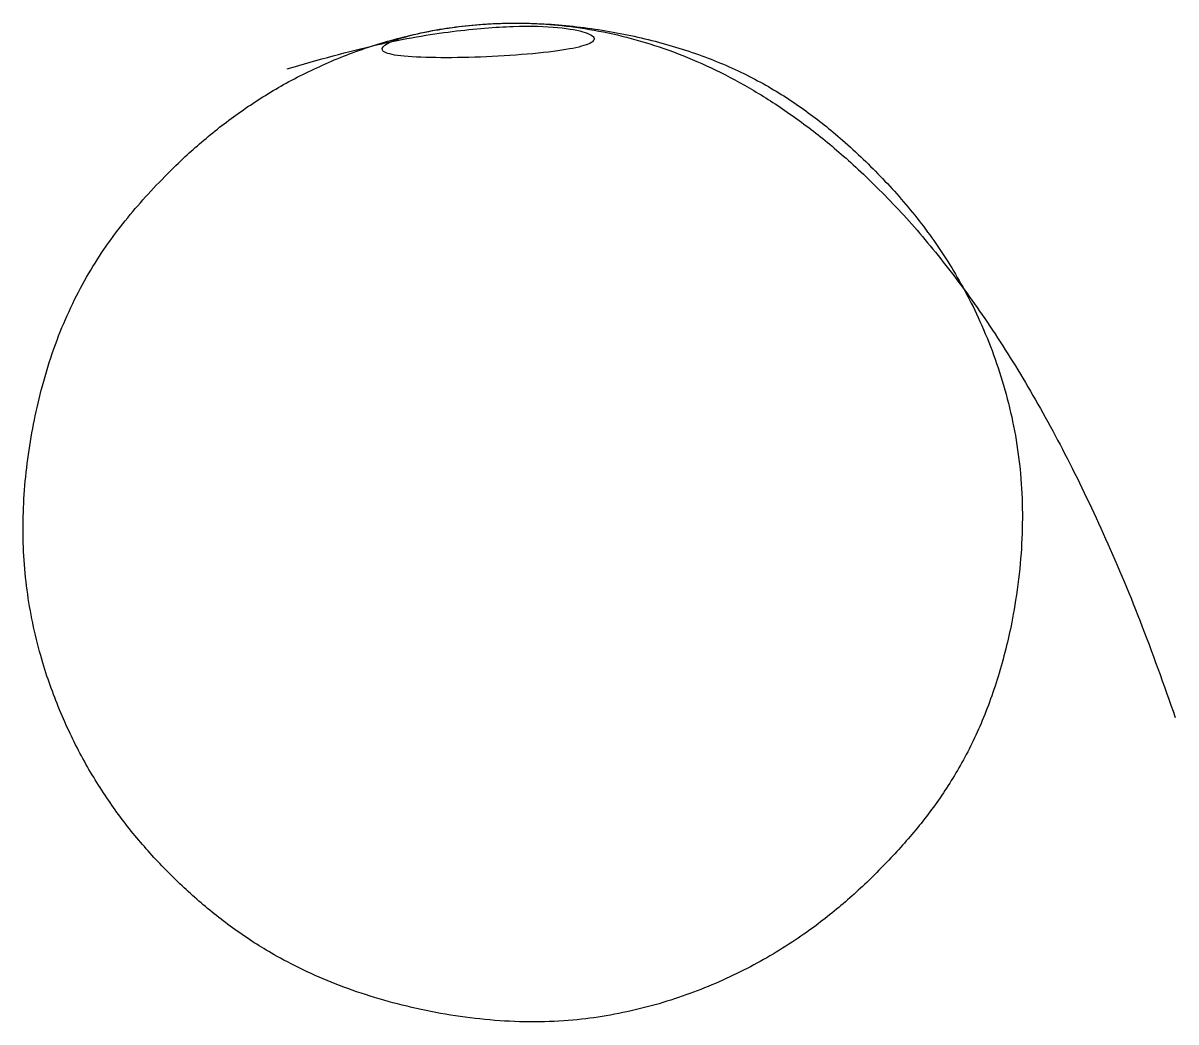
# Model space of a CAD drawing. Header units: inches. Extents: x 0.79 to 3.51, y 0.79 to 3.15.
import ezdxf

# ---------------------------------------------------------------- set-up
doc = ezdxf.new("R2010")
doc.units = ezdxf.units.IN
doc.header["$MEASUREMENT"] = 0
doc.layers.add('SD_B0000', color=7, linetype='Continuous')

msp = doc.modelspace()

# ---------------------------------------------------------------- linework, layer by layer
at = {"layer": 'SD_B0000'}
msp.add_open_spline([(1.4113, 3.0429), (1.8877, 3.191), (2.4475, 3.0907), (2.779, 2.8479), (3.0429, 2.5257), (3.191, 2.0493), (3.0907, 1.4895), (2.8477, 1.1579), (2.5262, 0.8946), (2.0475, 0.7442), (1.4963, 0.8532), (1.1562, 1.0873), (0.8946, 1.4118), (0.7459, 1.8875), (0.8464, 2.4476), (1.0891, 2.7789), (1.4113, 3.0429), (1.8877, 3.191), (2.4475, 3.0907)], degree=3, knots=[-0.1875, -0.125, -0.0625, 0, 0.0625, 0.125, 0.1875, 0.25, 0.3125, 0.375, 0.4375, 0.5, 0.5625, 0.625, 0.6875, 0.75, 0.8125, 0.875, 0.9375, 1, 1.0625, 1.125, 1.1875], dxfattribs=at)

doc.saveas('drawing.dxf')
